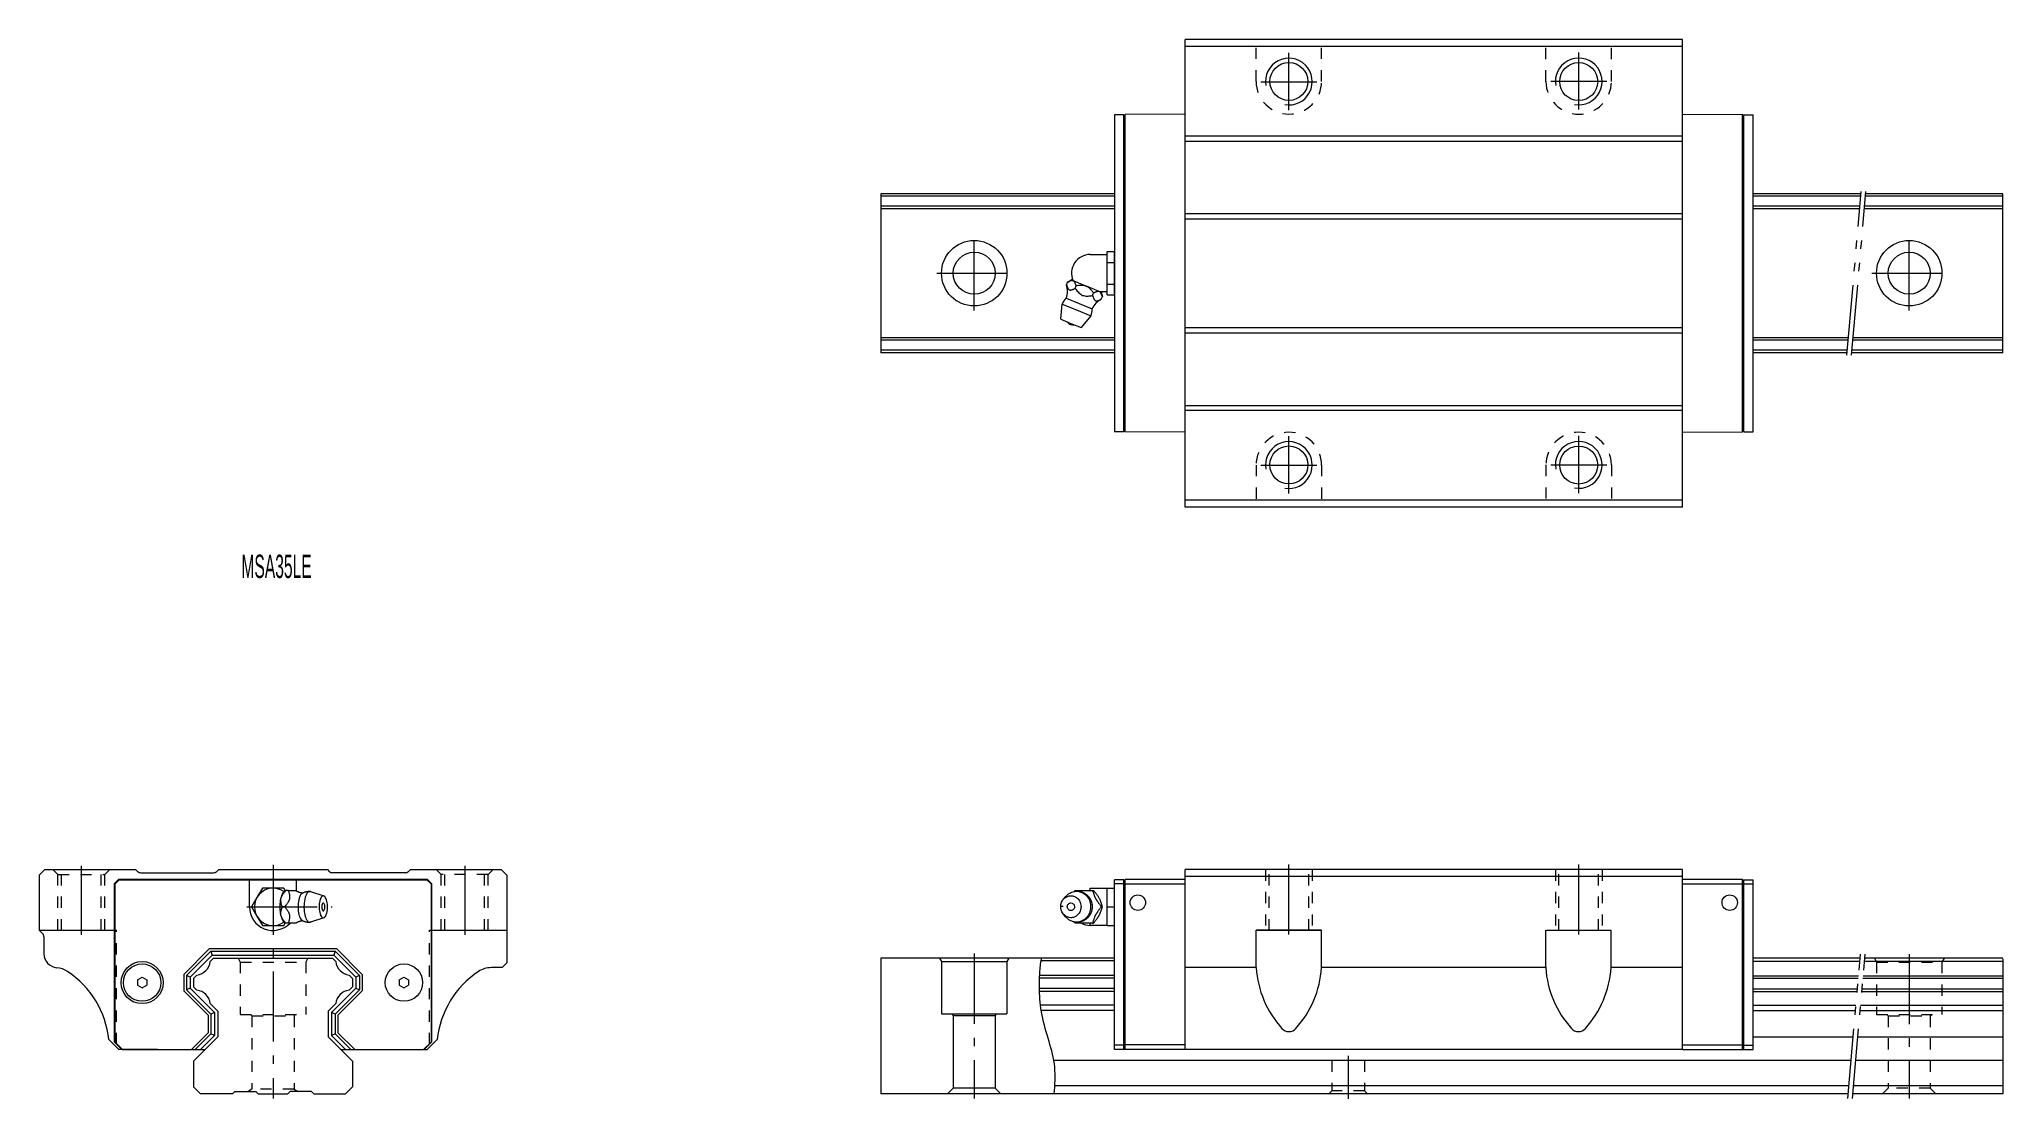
# Model space of a CAD drawing. Header units: inches. Extents: x -50 to 370, y -20 to 206.
import ezdxf

# ---------------------------------------------------------------- set-up
doc = ezdxf.new("R2010")
doc.units = ezdxf.units.IN
for name, pattern in [('CENTER', [22.8, 15, -3, 1.8, -3]), ('DASHED', [4.8, 2.4, -2.4]), ('PHANTOM', [27.6, 15, -3, 1.8, -3, 1.8, -3])]:
    doc.linetypes.add(name, pattern=pattern)
doc.layers.add('Unnamed [1]', color=7, linetype='Continuous', lineweight=0)
doc.styles.add('CK_TEXT_STYLE_0027', font='', dxfattribs={"width": 0.5, "height": 5})
doc.styles.get('CK_TEXT_STYLE_0027').set_extended_font_data('TXT')

msp = doc.modelspace()

# ---------------------------------------------------------------- texts
at = {"layer": 'Unnamed [1]', "color": 253, "lineweight": 0, "insert": (-6.77, 95.99), "char_height": 5, "attachment_point": 1, "line_spacing_factor": 1.2, "style": 'CK_TEXT_STYLE_0027'}
msp.add_mtext('MSA35LE', dxfattribs=at)

# ---------------------------------------------------------------- linework, layer by layer
at = {"layer": 'Unnamed [1]', "color": 4, "linetype": 'Continuous', "lineweight": 0}
for p, q in [((301.5, 206.18), (195.1, 206.18)), ((195.1, 106.18), (195.1, 206.18)), ((301.5, 106.18), (301.5, 206.18)), ((301.5, 204.68), (195.1, 204.68)), ((182, 190.08), (180, 190.08)), ((180, 190.08), (180, 122.28)), ((182, 189.8), (182.3, 190.1)), ((182, 122.28), (182, 190.08)), ((195.1, 190.18), (182.3, 190.1)), ((182.3, 122.26), (182.3, 190.1)), ((301.5, 190.18), (314.3, 190.1)), ((314.6, 189.8), (314.3, 190.1)), ((314.3, 122.26), (314.3, 190.1)), ((314.6, 122.28), (314.6, 190.08)), ((314.6, 190.08), (316.6, 190.08)), ((316.6, 122.28), (316.6, 190.08)), ((195.1, 185.56), (301.5, 185.56)), ((195.1, 184.44), (301.5, 184.44)), ((180, 173.18), (130, 173.18)), ((130, 173.18), (130, 139.18)), ((180, 172.67), (130, 172.67)), ((339.65, 173.18), (316.6, 173.18)), ((339.61, 172.67), (316.6, 172.67)), ((370, 172.67), (340.61, 172.67)), ((370, 173.18), (340.66, 173.18)), ((370, 139.18), (370, 173.18)), ((180, 170.49), (130, 170.49)), ((180, 169.98), (130, 169.98)), ((195.1, 168.92), (301.5, 168.92)), ((339.42, 170.49), (316.6, 170.49)), ((339.37, 169.98), (316.6, 169.98)), ((370, 169.98), (340.38, 169.98)), ((370, 170.49), (340.42, 170.49)), ((195.1, 167.8), (301.5, 167.8)), ((174.81, 160.18), (178.41, 160.18)), ((178.41, 160.8), (180, 160.8)), ((178.41, 159.64), (178.41, 160.8)), ((178.41, 158.49), (178.41, 159.64)), ((180, 158.49), (180, 160.8)), ((178.41, 158.49), (180, 158.49)), ((178.41, 156.18), (178.41, 158.49)), ((178.41, 153.87), (178.41, 156.18)), ((180, 153.87), (180, 158.49)), ((169.71, 153.71), (169.94, 154.26)), ((171.12, 154.58), (170.73, 154.75)), ((171.12, 154.58), (171.2, 154.55)), ((173.89, 153.44), (171.2, 154.55)), ((171.58, 152.94), (171.81, 153.49)), ((173.89, 153.44), (174.04, 153.38)), ((176.73, 152.26), (174.04, 153.38)), ((175.31, 151.39), (175.54, 151.94)), ((176.73, 152.26), (176.8, 152.23)), ((177.2, 152.07), (176.8, 152.23)), ((178.41, 152.18), (176.93, 152.18)), ((178.41, 153.87), (180, 153.87)), ((178.41, 152.72), (178.41, 153.87)), ((178.41, 151.56), (178.41, 152.72)), ((178.41, 151.56), (180, 151.56)), ((180, 151.56), (180, 153.87)), ((168.5, 146.36), (168.81, 149.59)), ((168.81, 149.59), (171.86, 148.33)), ((169.66, 150.86), (172.43, 149.71)), ((171.86, 148.33), (174.91, 147.06)), ((172.43, 149.71), (175.2, 148.56)), ((174.91, 147.06), (172.84, 144.56)), ((177.18, 150.62), (177.41, 151.17)), ((168.5, 146.36), (170.67, 145.46)), ((170.67, 145.46), (172.84, 144.56)), ((195.1, 144.56), (301.5, 144.56)), ((195.1, 143.44), (301.5, 143.44)), ((180, 142.38), (130, 142.38)), ((180, 141.87), (130, 141.87)), ((180, 139.69), (130, 139.69)), ((180, 139.18), (130, 139.18)), ((337.05, 142.38), (316.6, 142.38)), ((337, 141.87), (316.6, 141.87)), ((336.81, 139.69), (316.6, 139.69)), ((336.77, 139.18), (316.6, 139.18)), ((370, 139.18), (337.77, 139.18)), ((370, 139.69), (337.81, 139.69)), ((370, 141.87), (338.01, 141.87)), ((370, 142.38), (338.05, 142.38)), ((195.1, 127.92), (301.5, 127.92)), ((301.5, 126.8), (195.1, 126.8)), ((182, 122.28), (180, 122.28)), ((182, 122.56), (182.3, 122.26)), ((195.1, 122.18), (182.3, 122.26)), ((301.5, 122.18), (314.3, 122.26)), ((314.6, 122.56), (314.3, 122.26)), ((314.6, 122.28), (316.6, 122.28)), ((301.5, 107.68), (195.1, 107.68)), ((301.5, 106.18), (195.1, 106.18)), ((-48.8, 28.68), (-50, 27.48)), ((-50, 27.48), (-50, 15.68)), ((-48.8, 28.68), (-29.38, 28.68)), ((-33.9, 25.64), (-32.96, 26.58)), ((-33.9, -8.28), (-33.9, 25.64)), ((-33.8, 25.6), (-32.92, 26.48)), ((-33.8, -8.24), (-33.8, 25.6)), ((-32.96, 26.58), (32.96, 26.58)), ((-32.92, 26.48), (32.92, 26.48)), ((-29.38, 28.68), (-28.97, 28.27)), ((-28.26, 27.98), (-12.74, 27.98)), ((-11.62, 28.68), (-12.03, 28.27)), ((-11.62, 28.68), (11.62, 28.68)), ((-5.05, 20.68), (-5.05, 26.48)), ((5.05, 24.09), (5.05, 26.48)), ((11.62, 28.68), (12.03, 28.27)), ((28.26, 27.98), (12.74, 27.98)), ((29.38, 28.68), (28.97, 28.27)), ((29.38, 28.68), (48.8, 28.68)), ((32.92, 26.48), (33.8, 25.6)), ((32.96, 26.58), (33.9, 25.64)), ((33.8, 25.6), (33.8, -8.24)), ((33.9, 25.64), (33.9, -8.28)), ((48.8, 28.68), (50, 27.48)), ((50, 27.48), (50, 8.68)), ((182, 26.48), (180, 26.48)), ((180, -9.82), (180, 26.48)), ((182, 25.58), (180, 25.58)), ((180, 21.58), (180, 25.58)), ((182, 26.21), (182.3, 26.51)), ((182, -9.82), (182, 26.48)), ((195.1, 25.51), (182, 25.51)), ((182.3, -9.82), (182.3, 26.51)), ((195.1, 26.51), (182.3, 26.51)), ((195.1, -9.82), (195.1, 28.68)), ((301.5, 28.68), (195.1, 28.68)), ((301.5, 27.18), (195.1, 27.18)), ((301.5, -9.82), (301.5, 28.68)), ((301.5, 26.58), (314.3, 26.58)), ((301.5, 25.58), (314.6, 25.58)), ((314.3, -9.82), (314.3, 26.51)), ((314.6, 26.21), (314.3, 26.51)), ((314.6, -9.82), (314.6, 26.48)), ((314.6, 26.48), (316.6, 26.48)), ((314.6, 25.58), (316.6, 25.58)), ((316.6, -9.82), (316.6, 26.48)), ((-3.43, 22.68), (-4.59, 20.68)), ((-2.28, 24.68), (-3.43, 22.68)), ((0.03, 24.68), (-2.28, 24.68)), ((2.34, 24.68), (0.03, 24.68)), ((1.63, 22.36), (1.66, 22.5)), ((2.63, 24.18), (2.34, 24.68)), ((2.63, 24.18), (2.72, 24.18)), ((3.28, 24.18), (2.72, 24.18)), ((3.28, 24.18), (4.92, 24.18)), ((8.05, 23.95), (10.86, 23.01)), ((169.06, 22.29), (169.6, 22.93)), ((171.58, 24.21), (175.31, 24.21)), ((174.81, 24.24), (174.81, 24.71)), ((174.81, 24.71), (178.41, 24.71)), ((175.31, 24.21), (175.54, 24.21)), ((176.73, 22.53), (176.8, 22.39)), ((178.41, 22.71), (178.41, 24.71)), ((178.41, 24.71), (180, 24.71)), ((178.41, 20.71), (178.41, 22.71)), ((180, 17.58), (180, 21.58)), ((-4.59, 20.68), (-3.43, 18.68)), ((-3.43, 18.68), (-2.28, 16.68)), ((1.66, 18.86), (1.63, 19)), ((2.5, 20.68), (1.95, 20.68)), ((2.34, 16.68), (2.63, 17.18)), ((2.72, 17.18), (2.64, 17.18)), ((3.28, 17.18), (2.72, 17.18)), ((4.92, 17.18), (3.28, 17.18)), ((10.86, 18.35), (8.05, 17.41)), ((169, 20.78), (168.5, 20.78)), ((169.6, 18.49), (169.06, 19.13)), ((175.31, 17.21), (171.58, 17.21)), ((174.81, 16.71), (174.81, 17.18)), ((175.31, 17.21), (175.54, 17.21)), ((176.8, 19.03), (176.73, 18.89)), ((177.18, 20.71), (177.41, 20.71)), ((178.41, 18.71), (178.41, 20.71)), ((178.41, 20.71), (180, 20.71)), ((178.41, 16.71), (178.41, 18.71)), ((-50, 15.68), (-49.29, 14.97)), ((-50, 15.68), (-33.5, 15.68)), ((-49, 14.27), (-49, 10.65)), ((-2.28, 16.68), (0.03, 16.68)), ((0.03, 16.68), (2.34, 16.68)), ((33.5, 15.68), (50, 15.68)), ((178.41, 16.71), (174.81, 16.71)), ((178.41, 16.71), (180, 16.71)), ((224.18, 15.68), (210.3, 15.68)), ((210.3, 7.68), (210.3, 15.68)), ((210.43, 15.68), (224.3, 15.68)), ((224.3, 7.68), (224.3, 15.68)), ((272.24, 7.68), (272.24, 15.68)), ((272.43, 15.68), (286.18, 15.68)), ((286.24, 7.68), (286.24, 15.68)), ((-19.1, 6.25), (-13.57, 11.78)), ((-18.5, 6), (-13.32, 11.18)), ((-17.7, 5.67), (-12.99, 10.38)), ((-13.57, 11.78), (13.57, 11.78)), ((-13.41, 8.97), (-12.7, 9.68)), ((-13.32, 11.18), (-12.99, 10.38)), ((-13.32, 11.18), (13.32, 11.18)), ((-12.99, 10.38), (12.99, 10.38)), ((-12.7, 9.68), (12.7, 9.68)), ((13.41, 8.97), (12.7, 9.68)), ((13.32, 11.18), (12.99, 10.38)), ((17.7, 5.67), (12.99, 10.38)), ((18.5, 6), (13.32, 11.18)), ((19.1, 6.25), (13.57, 11.78)), ((50, 8.68), (49, 7.68)), ((130, 9.68), (130, -19.32)), ((180, 9.68), (130, 9.68)), ((142.6, 9.68), (143, 8.98)), ((143, 8.98), (143, -2.22)), ((143, 8.98), (157, 8.98)), ((157.4, 9.68), (157, 8.98)), ((157, 8.98), (157, -2.22)), ((180, 9.13), (164.31, 9.13)), ((339.48, 9.68), (316.6, 9.68)), ((339.43, 9.03), (316.6, 9.03)), ((370, 9.03), (340.44, 9.03)), ((370, 9.68), (340.48, 9.68)), ((370, 9.58), (370, -19.32)), ((-29, 5.06), (-28, 5.63)), ((-29, 5.06), (-29, 3.9)), ((-28, 5.63), (-27, 5.06)), ((-27, 5.06), (-27, 3.9)), ((-19.1, 6.25), (-19.1, 2.71)), ((-17.7, 5.67), (-18.5, 6)), ((-18.5, 6), (-18.5, 2.96)), ((-17.7, 5.67), (-17.7, 3.29)), ((-17, 5.38), (-16.29, 6.09)), ((-17, 5.38), (-17, 3.58)), ((17, 5.38), (16.29, 6.09)), ((17, 5.38), (17, 3.58)), ((18.5, 6), (17.7, 5.67)), ((17.7, 5.67), (17.7, 3.29)), ((18.5, 6), (18.5, 2.96)), ((19.1, 6.25), (19.1, 2.71)), ((27, 5.06), (28, 5.63)), ((27, 5.06), (27, 3.9)), ((28, 5.63), (29, 5.06)), ((29, 5.06), (29, 3.9)), ((49, 7.68), (46.71, 7.68)), ((180, 5.44), (163.98, 5.44)), ((180, 5.98), (164, 5.98)), ((210.3, 7.68), (195.1, 7.68)), ((272.43, 7.68), (224.3, 7.68)), ((301.5, 7.68), (286.18, 7.68)), ((339.16, 5.88), (316.6, 5.88)), ((339.11, 5.34), (316.6, 5.34)), ((370, 5.34), (340.11, 5.34)), ((370, 5.88), (340.16, 5.88)), ((-29, 3.9), (-28, 3.33)), ((-28, 3.33), (-27, 3.9)), ((-19.1, 2.71), (-13.9, -2.49)), ((-17.7, 3.29), (-18.5, 2.96)), ((-18.5, 2.96), (-13.3, -2.24)), ((-17.7, 3.29), (-12.5, -1.91)), ((-17, 3.58), (-16.29, 2.87)), ((-16.29, 2.87), (-16.29, 2.87)), ((17.7, 3.29), (12.5, -1.91)), ((18.5, 2.96), (13.3, -2.24)), ((19.1, 2.71), (13.9, -2.49)), ((17, 3.58), (16.29, 2.87)), ((16.29, 2.87), (16.29, 2.87)), ((17.7, 3.29), (18.5, 2.96)), ((27, 3.9), (28, 3.33)), ((28, 3.33), (29, 3.9)), ((180, 3.19), (163.95, 3.19)), ((180, 2.59), (163.96, 2.59)), ((338.91, 3.09), (316.6, 3.09)), ((338.86, 2.49), (316.6, 2.49)), ((370, 2.49), (339.86, 2.49)), ((370, 3.09), (339.91, 3.09)), ((-13.9, -2.49), (-13.9, -6.25)), ((-13.41, -0.01), (-11.8, -1.62)), ((-13.41, -0.01), (-13.41, -0.01)), ((-12.5, -1.91), (-13.3, -2.24)), ((-13.3, -2.24), (-13.3, -6.5)), ((-12.5, -1.91), (-12.5, -6.83)), ((-11.8, -1.62), (-11.8, -7.12)), ((13.41, -0.01), (11.8, -1.62)), ((11.8, -1.62), (11.8, -7.12)), ((13.3, -2.24), (12.5, -1.91)), ((12.5, -1.91), (12.5, -6.83)), ((13.3, -2.24), (13.3, -6.5)), ((13.41, -0.01), (13.41, -0.01)), ((13.9, -2.49), (13.9, -6.25)), ((143, -2.22), (157, -2.22)), ((145.2, -2.22), (145.5, -2.52)), ((145.5, -2.52), (154.5, -2.52)), ((145.5, -2.52), (145.5, -18.12)), ((154.5, -2.52), (154.8, -2.22)), ((154.5, -2.52), (154.5, -18.12)), ((180, -0.31), (164.16, -0.31)), ((180, -1.48), (164.33, -1.48)), ((338.61, -0.41), (316.6, -0.41)), ((338.5, -1.58), (316.6, -1.58)), ((370, -1.58), (339.51, -1.58)), ((370, -0.41), (339.61, -0.41)), ((-35.11, -7.72), (-32.97, -9.82)), ((-33.9, -8.28), (-32.36, -9.82)), ((-33.8, -8.24), (-32.22, -9.82)), ((-17.47, -9.82), (-13.9, -6.25)), ((-17, -12.32), (-11.8, -7.12)), ((-16.62, -9.82), (-13.3, -6.5)), ((-15.49, -9.82), (-12.5, -6.83)), ((-12.5, -6.83), (-13.3, -6.5)), ((17, -12.32), (11.8, -7.12)), ((13.3, -6.5), (12.5, -6.83)), ((15.49, -9.82), (12.5, -6.83)), ((16.62, -9.82), (13.3, -6.5)), ((17.47, -9.82), (13.9, -6.25)), ((32.22, -9.82), (33.8, -8.24)), ((32.36, -9.82), (33.9, -8.28)), ((32.97, -9.82), (35.11, -7.72)), ((338.01, -7.16), (316.6, -7.16)), ((370, -7.16), (339.02, -7.16)), ((-24.74, -9.82), (-32.97, -9.82)), ((-32.22, -9.82), (-14.5, -9.82)), ((-17, -12.32), (-17, -17.82)), ((14.5, -9.82), (32.97, -9.82)), ((17, -12.32), (17, -17.82)), ((337.57, -12.14), (167.03, -12.14)), ((182, -8.92), (180, -8.92)), ((182, -9.82), (180, -9.82)), ((195.1, -9.82), (182, -9.82)), ((195.1, -8.82), (182.3, -8.82)), ((301.5, -9.82), (195.1, -9.82)), ((301.5, -8.82), (314.3, -8.82)), ((301.5, -9.82), (314.6, -9.82)), ((314.6, -8.92), (316.6, -8.92)), ((314.6, -9.82), (316.6, -9.82)), ((370, -12.14), (338.57, -12.14)), ((-17, -17.82), (-15.5, -19.32)), ((-8.7, -19.32), (-15.5, -19.32)), ((-8.7, -19.32), (-8.2, -18.82)), ((-8.2, -18.82), (-3.7, -18.82)), ((-3.2, -19.32), (-3.7, -18.82)), ((-3.2, -19.32), (3.2, -19.32)), ((3.2, -19.32), (3.7, -18.82)), ((8.2, -18.82), (3.7, -18.82)), ((8.7, -19.32), (8.2, -18.82)), ((8.7, -19.32), (15.5, -19.32)), ((17, -17.82), (15.5, -19.32)), ((336.94, -19.32), (130, -19.32)), ((145.5, -18.12), (144.3, -19.32)), ((154.5, -18.12), (145.5, -18.12)), ((154.5, -18.12), (155.7, -19.32)), ((337.11, -17.62), (167.25, -17.62)), ((370, -19.32), (337.95, -19.32)), ((370, -17.62), (338.11, -17.62))]:
    msp.add_line(p, q, dxfattribs=at)
at = {"layer": 'Unnamed [1]', "color": 253, "linetype": 'DASHED', "lineweight": 0}
for p, q in [((210.3, 197.21), (210.3, 206.21)), ((224.3, 197.21), (224.3, 206.21)), ((272.3, 197.18), (272.3, 206.18)), ((286.3, 197.18), (286.3, 206.18)), ((210.3, 115.16), (210.3, 106.16)), ((224.3, 115.16), (224.3, 106.16)), ((272.3, 115.18), (272.3, 106.18)), ((286.3, 115.18), (286.3, 106.18)), ((-47.1, 28.68), (-46, 27.58)), ((-46, 15.68), (-46, 27.58)), ((-46, 27.58), (-36, 27.58)), ((-45.25, 15.68), (-45.25, 27.58)), ((-36.75, 15.68), (-36.75, 27.58)), ((-36, 27.58), (-34.9, 28.68)), ((-36, 15.68), (-36, 27.58)), ((36, 27.58), (34.9, 28.68)), ((36, 15.68), (36, 27.58)), ((46, 27.58), (36, 27.58)), ((36.75, 15.68), (36.75, 27.58)), ((45.25, 15.68), (45.25, 27.58)), ((47.1, 28.68), (46, 27.58)), ((46, 15.68), (46, 27.58)), ((212.3, 28.68), (212.3, 15.68)), ((213.05, 15.68), (213.05, 28.68)), ((221.55, 15.68), (221.55, 28.68)), ((222.3, 28.68), (222.3, 15.68)), ((274.3, 28.68), (274.3, 15.68)), ((275.05, 15.68), (275.05, 28.68)), ((283.55, 15.68), (283.55, 28.68)), ((284.3, 28.68), (284.3, 15.68)), ((-33.5, -8.68), (-33.5, 15.68)), ((33.5, -8.68), (33.5, 15.68)), ((-7.46, 9.68), (-7, 8.88)), ((-7, 8.88), (-7, -2.32)), ((-7, 8.88), (7, 8.88)), ((7.46, 9.68), (7, 8.88)), ((7, 8.88), (7, -2.32)), ((342.54, 9.68), (343, 8.88)), ((343, 8.88), (357, 8.88)), ((343, 8.88), (343, -2.32)), ((357.46, 9.68), (357, 8.88)), ((357, 8.88), (357, -2.32)), ((-7, -2.32), (7, -2.32)), ((-4.8, -2.32), (-4.5, -2.62)), ((-4.5, -2.62), (4.5, -2.62)), ((-4.5, -2.62), (-4.5, -18.32)), ((4.5, -2.62), (4.8, -2.32)), ((4.5, -2.62), (4.5, -18.32)), ((343, -2.32), (357, -2.32)), ((345.2, -2.32), (345.5, -2.62)), ((345.5, -2.62), (345.5, -18.12)), ((345.5, -2.62), (354.5, -2.62)), ((354.5, -2.62), (354.8, -2.32)), ((354.5, -2.62), (354.5, -18.12)), ((226.5, -12.17), (226.5, -18.65)), ((233.5, -12.17), (233.5, -18.65)), ((-4.5, -18.32), (-5.33, -18.82)), ((4.5, -18.32), (-4.5, -18.32)), ((4.5, -18.32), (5.33, -18.82)), ((226.5, -18.65), (225.8, -19.35)), ((233.5, -18.65), (226.5, -18.65)), ((234.2, -19.35), (233.5, -18.65)), ((345.5, -18.12), (344.3, -19.32)), ((354.5, -18.12), (345.5, -18.12)), ((354.5, -18.12), (355.7, -19.32))]:
    msp.add_line(p, q, dxfattribs=at)
at = {"layer": 'Unnamed [1]', "color": 253, "linetype": 'CENTER', "lineweight": 0}
for p, q in [((217.3, 191.06), (217.3, 203.31)), ((279.3, 191.16), (279.3, 203.41)), ((223.3, 197.06), (211.3, 197.06)), ((285.3, 197.16), (273.3, 197.16)), ((150, 148.18), (150, 164.18)), ((350, 148.18), (350, 164.18)), ((142, 156.18), (158, 156.18)), ((342, 156.18), (358, 156.18)), ((217.3, 109.06), (217.3, 121.31)), ((279.3, 109.16), (279.3, 121.41)), ((223.3, 115.06), (211.3, 115.06)), ((285.3, 115.16), (273.3, 115.16)), ((-41, 14.68), (-41, 29.48)), ((0, 29.68), (0, -20.32)), ((41, 29.48), (41, 14.68)), ((217.3, 14.75), (217.3, 30)), ((279.3, 14.75), (279.3, 30)), ((-5.59, 20.68), (12.65, 20.68)), ((150, 10.68), (150, -20.32)), ((350, 10.58), (350, -20.32)), ((230, -11.17), (230, -20.35))]:
    msp.add_line(p, q, dxfattribs=at)
at = {"layer": 'Unnamed [1]', "color": 253, "linetype": 'PHANTOM', "lineweight": 0}
for p, q in [((336.68, 138.68), (339.74, 173.68)), ((337.68, 138.68), (340.75, 173.68)), ((336.85, -20.32), (339.57, 10.58)), ((337.86, -20.32), (340.57, 10.58))]:
    msp.add_line(p, q, dxfattribs=at)
at = {"layer": 'Unnamed [1]', "color": 4, "linetype": 'Continuous', "lineweight": 0, "extrusion": (0, 0, -1)}
for points in [[(-169.71, 153.71), (-169.74, 153.62), (-169.78, 153.53), (-169.81, 153.45), (-169.84, 153.36), (-169.88, 153.27), (-169.91, 153.19), (-169.95, 153.11), (-169.99, 153.03), (-170.03, 152.96), (-170.05, 152.91), (-170.08, 152.87), (-170.11, 152.83), (-170.14, 152.8), (-170.17, 152.76), (-170.2, 152.73), (-170.24, 152.7), (-170.27, 152.67), (-170.31, 152.65), (-170.35, 152.63), (-170.39, 152.62), (-170.43, 152.61), (-170.47, 152.6), (-170.52, 152.59), (-170.56, 152.59), (-170.61, 152.59), (-170.66, 152.59), (-170.71, 152.6), (-170.8, 152.62), (-170.89, 152.65), (-170.99, 152.68), (-171.09, 152.71), (-171.18, 152.75), (-171.28, 152.8), (-171.38, 152.84), (-171.48, 152.89), (-171.58, 152.94)], [(-171.81, 153.49), (-171.78, 153.58), (-171.74, 153.67), (-171.71, 153.75), (-171.68, 153.84), (-171.65, 153.92), (-171.61, 154.01), (-171.57, 154.09), (-171.53, 154.17), (-171.49, 154.24), (-171.47, 154.28), (-171.44, 154.33), (-171.41, 154.37), (-171.38, 154.4), (-171.35, 154.44), (-171.32, 154.47), (-171.28, 154.5), (-171.25, 154.52), (-171.21, 154.55), (-171.21, 154.55), (-171.21, 154.55), (-171.21, 154.55), (-171.21, 154.55), (-171.2, 154.55), (-171.2, 154.55), (-171.2, 154.55), (-171.2, 154.55), (-171.2, 154.55)], [(-171.58, 152.94), (-171.73, 152.74), (-171.89, 152.55), (-172.05, 152.35), (-172.22, 152.17), (-172.4, 151.99), (-172.58, 151.83), (-172.77, 151.68), (-172.97, 151.56), (-173.19, 151.45), (-173.42, 151.38), (-173.65, 151.33), (-173.88, 151.3), (-174.12, 151.29), (-174.36, 151.3), (-174.6, 151.31), (-174.83, 151.34), (-175.07, 151.36), (-175.31, 151.39)], [(-175.31, 151.39), (-175.34, 151.3), (-175.38, 151.21), (-175.41, 151.13), (-175.44, 151.04), (-175.48, 150.95), (-175.51, 150.87), (-175.55, 150.79), (-175.59, 150.71), (-175.63, 150.64), (-175.65, 150.59), (-175.68, 150.55), (-175.71, 150.51), (-175.74, 150.48), (-175.77, 150.44), (-175.8, 150.41), (-175.84, 150.38), (-175.87, 150.35), (-175.91, 150.33), (-175.95, 150.31), (-175.99, 150.3), (-176.03, 150.29), (-176.07, 150.28), (-176.12, 150.27), (-176.16, 150.27), (-176.21, 150.27), (-176.26, 150.27), (-176.31, 150.28), (-176.4, 150.3), (-176.49, 150.33), (-176.59, 150.36), (-176.69, 150.39), (-176.79, 150.43), (-176.88, 150.48), (-176.98, 150.52), (-177.08, 150.57), (-177.18, 150.62)], [(-177.41, 151.17), (-177.38, 151.24), (-177.36, 151.31), (-177.33, 151.38), (-177.3, 151.45), (-177.28, 151.52), (-177.25, 151.59), (-177.22, 151.66), (-177.19, 151.73), (-177.16, 151.79), (-177.13, 151.85), (-177.1, 151.91), (-177.06, 151.97), (-177.02, 152.03), (-176.98, 152.08), (-176.94, 152.13), (-176.9, 152.17), (-176.85, 152.2), (-176.8, 152.23)], [(-2.48, 24.08), (-2.49, 24.09), (-2.49, 24.09), (-2.5, 24.09), (-2.51, 24.1), (-2.51, 24.1), (-2.52, 24.1), (-2.52, 24.1), (-2.53, 24.11), (-2.53, 24.11), (-2.54, 24.11), (-2.54, 24.12), (-2.55, 24.12), (-2.55, 24.12), (-2.55, 24.12), (-2.56, 24.13), (-2.56, 24.13), (-2.57, 24.13), (-2.57, 24.14), (-2.58, 24.14), (-2.58, 24.14), (-2.59, 24.14), (-2.59, 24.15), (-2.59, 24.15), (-2.6, 24.15), (-2.6, 24.16), (-2.61, 24.16), (-2.61, 24.16), (-2.61, 24.17), (-2.62, 24.17), (-2.62, 24.17), (-2.63, 24.17), (-2.63, 24.18), (-2.63, 24.18), (-2.64, 24.18), (-2.64, 24.19), (-2.64, 24.19)], [(-2.5, 20.68), (-2.59, 20.79), (-2.68, 20.9), (-2.77, 21.01), (-2.85, 21.12), (-2.94, 21.23), (-3.02, 21.34), (-3.1, 21.45), (-3.18, 21.57), (-3.26, 21.68), (-3.3, 21.75), (-3.34, 21.83), (-3.38, 21.9), (-3.42, 21.97), (-3.45, 22.04), (-3.48, 22.11), (-3.51, 22.19), (-3.54, 22.26), (-3.56, 22.34), (-3.58, 22.41), (-3.6, 22.49), (-3.61, 22.56), (-3.62, 22.64), (-3.62, 22.71), (-3.62, 22.79), (-3.62, 22.86), (-3.62, 22.93), (-3.61, 23), (-3.59, 23.14), (-3.57, 23.28), (-3.54, 23.41), (-3.5, 23.54), (-3.46, 23.67), (-3.42, 23.8), (-3.37, 23.93), (-3.32, 24.05), (-3.28, 24.18)], [(-4.91, 24.18), (-4.93, 24.17), (-4.94, 24.16), (-4.95, 24.15), (-4.97, 24.14), (-4.98, 24.13), (-5, 24.12), (-5.01, 24.11), (-5.03, 24.1), (-5.04, 24.09), (-5.07, 24.07), (-5.1, 24.06), (-5.14, 24.04), (-5.17, 24.02), (-5.2, 24), (-5.24, 23.98), (-5.27, 23.97), (-5.31, 23.95), (-5.34, 23.93), (-5.38, 23.91), (-5.42, 23.9), (-5.47, 23.88), (-5.51, 23.86), (-5.55, 23.85), (-5.59, 23.83), (-5.63, 23.82), (-5.68, 23.81), (-5.72, 23.79), (-5.77, 23.78), (-5.81, 23.77), (-5.86, 23.76), (-5.91, 23.75), (-5.96, 23.74), (-6.01, 23.73), (-6.05, 23.72), (-6.1, 23.71), (-6.15, 23.7), (-6.18, 23.7), (-6.21, 23.7), (-6.24, 23.7), (-6.26, 23.69), (-6.29, 23.69), (-6.32, 23.69), (-6.35, 23.69), (-6.38, 23.69), (-6.41, 23.69)], [(-170.67, 18.36), (-170.28, 18.4), (-170.08, 18.45), (-169.88, 18.52), (-169.68, 18.62), (-169.49, 18.74), (-169.31, 18.88), (-169.14, 19.04), (-168.99, 19.22), (-168.86, 19.42), (-168.74, 19.63), (-168.65, 19.84), (-168.58, 20.06), (-168.53, 20.35), (-168.5, 20.63), (-168.51, 20.9), (-168.54, 21.15), (-168.59, 21.38), (-168.68, 21.65), (-168.79, 21.89), (-168.91, 22.09), (-169.08, 22.3), (-169.24, 22.47), (-169.39, 22.61), (-169.57, 22.74), (-169.79, 22.85), (-169.96, 22.93), (-170.14, 22.99), (-170.32, 23.03), (-170.52, 23.05), (-170.67, 23.06), (-170.67, 23.06), (-171.06, 23.02), (-171.26, 22.97), (-171.46, 22.9), (-171.66, 22.8), (-171.85, 22.68), (-172.03, 22.54), (-172.2, 22.38), (-172.35, 22.19), (-172.49, 22), (-172.6, 21.79), (-172.69, 21.58), (-172.76, 21.36), (-172.82, 21.07), (-172.84, 20.79), (-172.83, 20.52), (-172.8, 20.27), (-172.75, 20.04), (-172.66, 19.76), (-172.55, 19.53), (-172.43, 19.33), (-172.26, 19.11), (-172.1, 18.94), (-171.95, 18.81), (-171.77, 18.68), (-171.55, 18.56), (-171.38, 18.49), (-171.2, 18.43), (-171.02, 18.39), (-170.82, 18.36), (-170.67, 18.36)], [(-171.86, 24.01), (-172.4, 23.96), (-172.61, 23.91), (-172.82, 23.84), (-173.03, 23.75), (-173.24, 23.65), (-173.44, 23.53), (-173.64, 23.39), (-173.82, 23.23), (-174, 23.06), (-174.16, 22.87), (-174.31, 22.67), (-174.48, 22.39), (-174.63, 22.09), (-174.74, 21.79), (-174.82, 21.48), (-174.88, 21.18), (-174.9, 20.88), (-174.9, 20.6), (-174.89, 20.32), (-174.83, 19.98), (-174.75, 19.67), (-174.65, 19.39), (-174.54, 19.14), (-174.37, 18.84), (-174.2, 18.6), (-174.03, 18.4), (-173.81, 18.17), (-173.6, 18), (-173.41, 17.87), (-173.19, 17.74), (-172.93, 17.62), (-172.72, 17.54), (-172.5, 17.48), (-172.28, 17.44), (-172.04, 17.41), (-171.86, 17.41), (-171.86, 17.41), (-171.36, 17.45), (-171.14, 17.5), (-170.87, 17.59), (-170.64, 17.68), (-170.39, 17.81), (-170.2, 17.94), (-170, 18.09), (-169.77, 18.3), (-169.6, 18.49)], [(-170.67, 19.88), (-170.42, 19.93), (-170.29, 19.99), (-170.18, 20.08), (-170.08, 20.19), (-170, 20.32), (-169.94, 20.45), (-169.91, 20.59), (-169.91, 20.77), (-169.93, 20.92), (-169.98, 21.06), (-170.05, 21.19), (-170.13, 21.29), (-170.23, 21.39), (-170.34, 21.46), (-170.46, 21.5), (-170.58, 21.53), (-170.67, 21.54), (-170.67, 21.54), (-170.92, 21.49), (-171.05, 21.43), (-171.17, 21.34), (-171.27, 21.23), (-171.35, 21.1), (-171.4, 20.96), (-171.43, 20.83), (-171.44, 20.65), (-171.41, 20.49), (-171.37, 20.36), (-171.29, 20.22), (-171.21, 20.12), (-171.11, 20.03), (-171, 19.96), (-170.89, 19.91), (-170.76, 19.88), (-170.67, 19.88)], [(-176.73, 22.53), (-176.67, 22.63), (-176.61, 22.73), (-176.55, 22.83), (-176.49, 22.92), (-176.42, 23.02), (-176.36, 23.12), (-176.29, 23.21), (-176.23, 23.31), (-176.16, 23.4), (-176.09, 23.49), (-176.02, 23.58), (-175.95, 23.67), (-175.89, 23.76), (-175.82, 23.85), (-175.75, 23.94), (-175.68, 24.03), (-175.61, 24.12), (-175.54, 24.21)], [(-177.41, 20.71), (-177.38, 20.8), (-177.36, 20.89), (-177.33, 20.97), (-177.3, 21.06), (-177.28, 21.15), (-177.25, 21.24), (-177.22, 21.33), (-177.19, 21.42), (-177.16, 21.52), (-177.13, 21.61), (-177.1, 21.7), (-177.06, 21.8), (-177.02, 21.89), (-176.98, 21.99), (-176.94, 22.09), (-176.9, 22.19), (-176.85, 22.29), (-176.8, 22.39)], [(-3.28, 17.18), (-3.32, 17.29), (-3.36, 17.4), (-3.4, 17.51), (-3.43, 17.62), (-3.47, 17.73), (-3.5, 17.84), (-3.54, 17.95), (-3.56, 18.07), (-3.59, 18.18), (-3.6, 18.25), (-3.61, 18.33), (-3.62, 18.4), (-3.62, 18.47), (-3.62, 18.54), (-3.62, 18.61), (-3.62, 18.69), (-3.61, 18.76), (-3.6, 18.84), (-3.59, 18.91), (-3.57, 18.99), (-3.55, 19.06), (-3.53, 19.14), (-3.5, 19.21), (-3.47, 19.29), (-3.43, 19.36), (-3.4, 19.43), (-3.36, 19.5), (-3.28, 19.64), (-3.19, 19.78), (-3.1, 19.91), (-3.01, 20.04), (-2.91, 20.17), (-2.81, 20.3), (-2.71, 20.43), (-2.61, 20.55), (-2.5, 20.68)], [(-7.95, 17.39), (-7.91, 17.38), (-7.87, 17.38), (-7.82, 17.37), (-7.78, 17.37), (-7.74, 17.37), (-7.7, 17.36), (-7.65, 17.36), (-7.61, 17.36), (-7.57, 17.36), (-7.52, 17.36), (-7.48, 17.37), (-7.43, 17.37), (-7.39, 17.37), (-7.34, 17.38), (-7.29, 17.38), (-7.25, 17.39), (-7.2, 17.4), (-7.16, 17.4), (-7.11, 17.41), (-7.07, 17.42), (-7.02, 17.43), (-6.98, 17.44), (-6.94, 17.45), (-6.9, 17.46), (-6.85, 17.48), (-6.81, 17.49), (-6.77, 17.5), (-6.73, 17.52), (-6.69, 17.53), (-6.65, 17.55), (-6.61, 17.57), (-6.57, 17.58), (-6.53, 17.6), (-6.49, 17.62), (-6.45, 17.64), (-6.41, 17.66), (-6.39, 17.67), (-6.37, 17.68), (-6.35, 17.7), (-6.32, 17.71), (-6.3, 17.72), (-6.28, 17.74), (-6.26, 17.75), (-6.24, 17.77), (-6.22, 17.78)], [(-10.75, 19.85), (-10.78, 19.85), (-10.8, 19.86), (-10.82, 19.87), (-10.85, 19.89), (-10.87, 19.91), (-10.89, 19.94), (-10.91, 19.97), (-10.93, 20), (-10.95, 20.03)], [(-171.08, 17.51), (-171.07, 17.52), (-171.06, 17.52), (-171.05, 17.52), (-171.04, 17.53), (-171.02, 17.53), (-171.01, 17.54), (-171, 17.54), (-170.99, 17.54), (-170.98, 17.55), (-170.98, 17.55), (-170.98, 17.55), (-170.97, 17.55), (-170.97, 17.55), (-170.97, 17.55), (-170.97, 17.55), (-170.97, 17.55), (-170.96, 17.55), (-170.96, 17.56)], [(-175.22, 20.71), (-175.22, 20.66), (-175.22, 20.61), (-175.22, 20.56), (-175.22, 20.51), (-175.21, 20.46), (-175.21, 20.4), (-175.2, 20.35), (-175.2, 20.3), (-175.19, 20.25), (-175.18, 20.2), (-175.18, 20.15), (-175.17, 20.1), (-175.16, 20.04), (-175.14, 19.99), (-175.13, 19.94), (-175.12, 19.89), (-175.11, 19.84), (-175.09, 19.78), (-175.08, 19.73), (-175.06, 19.68), (-175.05, 19.63), (-175.03, 19.58), (-175.01, 19.53), (-174.99, 19.48), (-174.97, 19.43), (-174.95, 19.38), (-174.93, 19.33), (-174.91, 19.28), (-174.88, 19.23), (-174.86, 19.19), (-174.83, 19.14), (-174.81, 19.09), (-174.78, 19.04), (-174.76, 19), (-174.73, 18.95), (-174.7, 18.91), (-174.67, 18.86), (-174.64, 18.82), (-174.61, 18.77), (-174.58, 18.73), (-174.55, 18.69), (-174.52, 18.64), (-174.48, 18.6), (-174.45, 18.56), (-174.41, 18.52), (-174.38, 18.48), (-174.34, 18.44), (-174.31, 18.4), (-174.27, 18.36), (-174.23, 18.32), (-174.19, 18.29), (-174.15, 18.25), (-174.11, 18.21), (-174.07, 18.18), (-174.03, 18.14), (-173.99, 18.11), (-173.95, 18.08), (-173.91, 18.04), (-173.87, 18.01), (-173.82, 17.98), (-173.78, 17.95), (-173.74, 17.92), (-173.69, 17.89), (-173.65, 17.86), (-173.6, 17.84), (-173.55, 17.81), (-173.51, 17.78), (-173.46, 17.76), (-173.41, 17.74), (-173.37, 17.71), (-173.32, 17.69), (-173.27, 17.67), (-173.22, 17.65), (-173.17, 17.63), (-173.13, 17.61), (-173.08, 17.59), (-173.03, 17.57), (-172.98, 17.55), (-172.93, 17.54), (-172.88, 17.52), (-172.83, 17.51), (-172.77, 17.49), (-172.72, 17.48), (-172.67, 17.47), (-172.62, 17.46), (-172.57, 17.45), (-172.52, 17.44), (-172.47, 17.43), (-172.42, 17.42), (-172.36, 17.41), (-172.31, 17.41), (-172.26, 17.4), (-172.21, 17.4), (-172.16, 17.4), (-172.1, 17.39), (-172.05, 17.39), (-172, 17.39), (-171.95, 17.39), (-171.9, 17.39), (-171.84, 17.39), (-171.79, 17.4), (-171.74, 17.4), (-171.69, 17.4), (-171.64, 17.41), (-171.59, 17.42), (-171.54, 17.42), (-171.48, 17.43), (-171.43, 17.44), (-171.4, 17.44), (-171.37, 17.45), (-171.34, 17.45), (-171.31, 17.46), (-171.28, 17.46), (-171.25, 17.47), (-171.22, 17.48), (-171.19, 17.48), (-171.16, 17.49)], [(-175.54, 17.21), (-175.63, 17.32), (-175.71, 17.43), (-175.8, 17.54), (-175.88, 17.65), (-175.97, 17.76), (-176.05, 17.87), (-176.13, 17.98), (-176.22, 18.1), (-176.3, 18.21), (-176.35, 18.28), (-176.39, 18.35), (-176.44, 18.42), (-176.49, 18.5), (-176.54, 18.57), (-176.58, 18.64), (-176.63, 18.72), (-176.67, 18.79), (-176.71, 18.86), (-176.71, 18.87), (-176.71, 18.87), (-176.72, 18.87), (-176.72, 18.87), (-176.72, 18.88), (-176.72, 18.88), (-176.72, 18.88), (-176.72, 18.89), (-176.73, 18.89)], [(-176.8, 19.03), (-176.83, 19.09), (-176.86, 19.14), (-176.88, 19.2), (-176.91, 19.26), (-176.94, 19.31), (-176.96, 19.37), (-176.98, 19.42), (-177.01, 19.48), (-177.03, 19.53), (-177.08, 19.67), (-177.13, 19.8), (-177.18, 19.94), (-177.22, 20.07), (-177.26, 20.2), (-177.3, 20.33), (-177.34, 20.45), (-177.37, 20.58), (-177.41, 20.71)]]:
    msp.add_lwpolyline(points, dxfattribs=at)
at = {"layer": 'Unnamed [1]', "color": 4, "linetype": 'Continuous', "lineweight": 0}
for points in [[(171.12, 154.58), (171.09, 154.59), (171.06, 154.6), (171.03, 154.6), (170.99, 154.61), (170.96, 154.61), (170.92, 154.61), (170.89, 154.61), (170.85, 154.6), (170.82, 154.6), (170.72, 154.58), (170.63, 154.55), (170.53, 154.52), (170.43, 154.48), (170.34, 154.44), (170.24, 154.4), (170.14, 154.35), (170.04, 154.31), (169.94, 154.26)], [(173.89, 153.44), (173.83, 153.46), (173.76, 153.48), (173.7, 153.5), (173.63, 153.51), (173.57, 153.53), (173.51, 153.54), (173.44, 153.55), (173.37, 153.56), (173.31, 153.56), (173.14, 153.58), (172.98, 153.58), (172.81, 153.58), (172.64, 153.57), (172.48, 153.56), (172.31, 153.54), (172.14, 153.53), (171.97, 153.51), (171.81, 153.49)], [(175.54, 151.94), (175.45, 152.05), (175.36, 152.17), (175.27, 152.28), (175.18, 152.39), (175.09, 152.5), (174.99, 152.61), (174.89, 152.71), (174.79, 152.82), (174.69, 152.92), (174.63, 152.98), (174.56, 153.03), (174.5, 153.09), (174.43, 153.14), (174.36, 153.19), (174.29, 153.24), (174.21, 153.28), (174.14, 153.33), (174.06, 153.37), (174.06, 153.37), (174.06, 153.37), (174.05, 153.37), (174.05, 153.37), (174.05, 153.37), (174.05, 153.37), (174.04, 153.37), (174.04, 153.38), (174.04, 153.38)], [(176.73, 152.26), (176.67, 152.28), (176.61, 152.29), (176.55, 152.29), (176.49, 152.29), (176.42, 152.28), (176.36, 152.27), (176.29, 152.25), (176.23, 152.23), (176.16, 152.21), (176.09, 152.18), (176.02, 152.16), (175.95, 152.13), (175.89, 152.1), (175.82, 152.07), (175.75, 152.04), (175.68, 152.01), (175.61, 151.97), (175.54, 151.94)], [(1.63, 22.36), (1.59, 22.15), (1.56, 21.95), (1.53, 21.75), (1.51, 21.56), (1.49, 21.37), (1.48, 21.19), (1.47, 21.01), (1.47, 20.84), (1.47, 20.68), (1.47, 20.68), (1.47, 20.52), (1.47, 20.35), (1.48, 20.17), (1.49, 19.99), (1.51, 19.8), (1.53, 19.61), (1.56, 19.41), (1.59, 19.21), (1.63, 19)], [(1.63, 22.36), (1.62, 22.3), (1.61, 22.25), (1.61, 22.19), (1.61, 22.13), (1.6, 22.08), (1.6, 22.02), (1.61, 21.97), (1.61, 21.91), (1.62, 21.86), (1.64, 21.72), (1.66, 21.58), (1.69, 21.45), (1.73, 21.32), (1.77, 21.19), (1.81, 21.06), (1.86, 20.93), (1.9, 20.81), (1.95, 20.68)], [(2.72, 24.18), (2.64, 24.07), (2.55, 23.96), (2.46, 23.85), (2.37, 23.74), (2.29, 23.63), (2.21, 23.52), (2.12, 23.41), (2.05, 23.29), (1.97, 23.18), (1.93, 23.11), (1.89, 23.03), (1.85, 22.96), (1.81, 22.89), (1.78, 22.82), (1.74, 22.75), (1.72, 22.67), (1.69, 22.6), (1.67, 22.52), (1.67, 22.52), (1.67, 22.52), (1.66, 22.52), (1.66, 22.51), (1.66, 22.51), (1.66, 22.51), (1.66, 22.51), (1.66, 22.5), (1.66, 22.5)], [(2.5, 24.09), (2.37, 23.99), (2.25, 23.87), (2.14, 23.72), (2.04, 23.55), (1.94, 23.36), (1.86, 23.16), (1.78, 22.94), (1.72, 22.72), (1.66, 22.5)], [(6.23, 23.59), (6.03, 23.41), (5.91, 23.26), (5.82, 23.09), (5.71, 22.86), (5.61, 22.57), (5.51, 22.21), (5.44, 21.81), (5.39, 21.43), (5.36, 21.09), (5.35, 20.78), (5.35, 20.68), (5.35, 20.68), (5.37, 20.14), (5.4, 19.79), (5.47, 19.38), (5.54, 19.03), (5.62, 18.74), (5.73, 18.45), (5.83, 18.24), (5.95, 18.05), (6.06, 17.91), (6.18, 17.8), (6.23, 17.77)], [(6.23, 23.59), (6.23, 23.59), (6.23, 23.6), (6.24, 23.6), (6.24, 23.6), (6.25, 23.6), (6.25, 23.61), (6.26, 23.61), (6.26, 23.61), (6.26, 23.62), (6.3, 23.64), (6.34, 23.66), (6.38, 23.69), (6.42, 23.71), (6.45, 23.73), (6.49, 23.74), (6.53, 23.76), (6.57, 23.78), (6.62, 23.8), (6.66, 23.81), (6.7, 23.83), (6.74, 23.84), (6.78, 23.86), (6.82, 23.87), (6.86, 23.89), (6.91, 23.9), (6.95, 23.91), (6.99, 23.92), (7.03, 23.93), (7.08, 23.94), (7.12, 23.95), (7.16, 23.96), (7.21, 23.96), (7.25, 23.97), (7.29, 23.98), (7.34, 23.98), (7.38, 23.99), (7.43, 23.99), (7.48, 24), (7.52, 24), (7.57, 24), (7.62, 24), (7.67, 24), (7.71, 24), (7.76, 23.99), (7.81, 23.99), (7.82, 23.99), (7.84, 23.99), (7.86, 23.98), (7.87, 23.98), (7.89, 23.98), (7.91, 23.98), (7.92, 23.97), (7.94, 23.97), (7.95, 23.97)], [(7.89, 23.98), (7.68, 23.94), (7.55, 23.86), (7.44, 23.77), (7.34, 23.65), (7.22, 23.48), (7.12, 23.29), (7.01, 23.04), (6.89, 22.72), (6.79, 22.33), (6.71, 21.9), (6.66, 21.49), (6.64, 21.13), (6.62, 20.79), (6.62, 20.68), (6.62, 20.68), (6.65, 20.04), (6.68, 19.69), (6.73, 19.35), (6.81, 18.95), (6.91, 18.59), (7.01, 18.3), (7.12, 18.07), (7.22, 17.88), (7.31, 17.74), (7.43, 17.6), (7.54, 17.51), (7.65, 17.44), (7.78, 17.39), (7.89, 17.38), (8.01, 17.4), (8.05, 17.41)], [(8.05, 23.95), (8.03, 23.96), (8.01, 23.96), (7.99, 23.97), (7.98, 23.97), (7.96, 23.97), (7.94, 23.98), (7.92, 23.98), (7.9, 23.98), (7.89, 23.98)], [(11.65, 20.68), (11.62, 21.25), (11.59, 21.54), (11.51, 21.92), (11.44, 22.19), (11.35, 22.42), (11.25, 22.63), (11.15, 22.79), (11.07, 22.88), (10.98, 22.95), (10.9, 23), (10.79, 23.03), (10.69, 23.02), (10.59, 22.99), (10.5, 22.94), (10.4, 22.84), (10.3, 22.72), (10.2, 22.55), (10.1, 22.31), (10.01, 22), (9.93, 21.66), (9.89, 21.33), (9.86, 21.04), (9.85, 20.76), (9.85, 20.68), (9.85, 20.68), (9.88, 20.11), (9.91, 19.82), (9.99, 19.44), (10.06, 19.17), (10.15, 18.94), (10.25, 18.73), (10.35, 18.57), (10.44, 18.48), (10.52, 18.41), (10.6, 18.36), (10.71, 18.33), (10.81, 18.34), (10.91, 18.37), (11, 18.42), (11.1, 18.52), (11.2, 18.64), (11.3, 18.81), (11.4, 19.05), (11.49, 19.36), (11.57, 19.7), (11.62, 20.03), (11.64, 20.32), (11.65, 20.6), (11.65, 20.68)], [(10.95, 21.33), (10.85, 21.47), (10.79, 21.5), (10.74, 21.51), (10.68, 21.49), (10.63, 21.45), (10.57, 21.37), (10.52, 21.25), (10.47, 21.06), (10.44, 20.89), (10.43, 20.73), (10.43, 20.68), (10.43, 20.68), (10.44, 20.58), (10.44, 20.48), (10.46, 20.36), (10.48, 20.24), (10.51, 20.12), (10.56, 20.02), (10.62, 19.93), (10.68, 19.87), (10.75, 19.85)], [(169.6, 22.93), (169.99, 23.31), (170.19, 23.47), (170.43, 23.62), (170.64, 23.73), (170.88, 23.83), (171.13, 23.91), (171.37, 23.97), (171.59, 24), (171.86, 24.01)], [(171.39, 23.97), (171.41, 23.99), (171.43, 24.02), (171.45, 24.05), (171.47, 24.07), (171.5, 24.1), (171.52, 24.13), (171.54, 24.15), (171.56, 24.18), (171.58, 24.21)], [(171.39, 23.97), (171.42, 23.98), (171.45, 23.98), (171.48, 23.99), (171.51, 23.99), (171.54, 24), (171.57, 24), (171.6, 24), (171.63, 24.01), (171.66, 24.01), (171.71, 24.02), (171.76, 24.02), (171.81, 24.02), (171.86, 24.02), (171.92, 24.03), (171.97, 24.03), (172.02, 24.03), (172.07, 24.02), (172.12, 24.02), (172.18, 24.02), (172.23, 24.02), (172.28, 24.01), (172.33, 24.01), (172.38, 24), (172.43, 23.99), (172.48, 23.98), (172.54, 23.98), (172.59, 23.97), (172.64, 23.96), (172.69, 23.94), (172.74, 23.93), (172.79, 23.92), (172.84, 23.91), (172.89, 23.89), (172.94, 23.88), (172.99, 23.86), (173.03, 23.84), (173.08, 23.83), (173.13, 23.81), (173.18, 23.79), (173.23, 23.77), (173.27, 23.75), (173.32, 23.73), (173.37, 23.71), (173.41, 23.68), (173.46, 23.66), (173.5, 23.63), (173.55, 23.61), (173.59, 23.58), (173.64, 23.56), (173.68, 23.53), (173.72, 23.5), (173.77, 23.47), (173.81, 23.44), (173.85, 23.41), (173.89, 23.38), (173.93, 23.35), (173.97, 23.32), (174.01, 23.29), (174.05, 23.26), (174.09, 23.22), (174.13, 23.19), (174.17, 23.15), (174.21, 23.12), (174.24, 23.08), (174.28, 23.04), (174.32, 23.01), (174.35, 22.97), (174.39, 22.93), (174.42, 22.89), (174.45, 22.85), (174.48, 22.81), (174.52, 22.77), (174.55, 22.73), (174.58, 22.69), (174.61, 22.65), (174.64, 22.6), (174.67, 22.56), (174.7, 22.52), (174.72, 22.47), (174.75, 22.43), (174.78, 22.38), (174.8, 22.34), (174.83, 22.29), (174.85, 22.25), (174.87, 22.2), (174.9, 22.15), (174.92, 22.11), (174.94, 22.06), (174.96, 22.01), (174.98, 21.96), (175, 21.91), (175.02, 21.86), (175.04, 21.81), (175.05, 21.77), (175.07, 21.72), (175.08, 21.66), (175.1, 21.61), (175.11, 21.56), (175.12, 21.51), (175.14, 21.46), (175.15, 21.41), (175.16, 21.36), (175.17, 21.31), (175.18, 21.25), (175.19, 21.2), (175.19, 21.15), (175.2, 21.1), (175.2, 21.05), (175.21, 21.01), (175.21, 20.97), (175.21, 20.93), (175.22, 20.9), (175.22, 20.86), (175.22, 20.82), (175.22, 20.78), (175.22, 20.75), (175.22, 20.71)], [(175.31, 24.21), (175.34, 24.1), (175.38, 23.99), (175.41, 23.88), (175.44, 23.77), (175.48, 23.66), (175.51, 23.55), (175.55, 23.43), (175.59, 23.32), (175.63, 23.2), (175.65, 23.13), (175.68, 23.06), (175.71, 22.99), (175.74, 22.92), (175.77, 22.85), (175.8, 22.77), (175.84, 22.7), (175.87, 22.63), (175.91, 22.55), (175.95, 22.48), (175.99, 22.4), (176.03, 22.33), (176.07, 22.25), (176.12, 22.18), (176.16, 22.1), (176.21, 22.03), (176.26, 21.96), (176.31, 21.88), (176.4, 21.75), (176.49, 21.61), (176.59, 21.48), (176.69, 21.35), (176.79, 21.22), (176.88, 21.09), (176.98, 20.96), (177.08, 20.84), (177.18, 20.71)], [(1.95, 20.68), (1.92, 20.59), (1.89, 20.5), (1.86, 20.41), (1.82, 20.33), (1.79, 20.24), (1.76, 20.15), (1.74, 20.06), (1.71, 19.96), (1.69, 19.87), (1.66, 19.78), (1.64, 19.69), (1.63, 19.59), (1.62, 19.5), (1.61, 19.4), (1.6, 19.3), (1.61, 19.2), (1.62, 19.1), (1.63, 19)], [(1.66, 18.86), (1.69, 18.76), (1.73, 18.66), (1.77, 18.56), (1.81, 18.46), (1.86, 18.37), (1.92, 18.27), (1.98, 18.18), (2.04, 18.08), (2.1, 17.99), (2.17, 17.9), (2.23, 17.81), (2.3, 17.72), (2.37, 17.63), (2.44, 17.54), (2.51, 17.45), (2.58, 17.36), (2.65, 17.27), (2.72, 17.18)], [(1.66, 18.86), (1.72, 18.64), (1.78, 18.42), (1.86, 18.2), (1.94, 18), (2.04, 17.81), (2.14, 17.64), (2.25, 17.49), (2.37, 17.37), (2.5, 17.27)], [(2.64, 17.18), (2.64, 17.18), (2.63, 17.18), (2.63, 17.19), (2.62, 17.19), (2.62, 17.19), (2.62, 17.19), (2.61, 17.2), (2.61, 17.2), (2.61, 17.2), (2.6, 17.2), (2.6, 17.21), (2.59, 17.21), (2.59, 17.21), (2.59, 17.22), (2.58, 17.22), (2.58, 17.22), (2.57, 17.22), (2.57, 17.23), (2.57, 17.23), (2.56, 17.23), (2.56, 17.24), (2.55, 17.24), (2.55, 17.24), (2.54, 17.24), (2.54, 17.25), (2.53, 17.25), (2.53, 17.25), (2.52, 17.25), (2.52, 17.26), (2.51, 17.26), (2.51, 17.26), (2.5, 17.27), (2.5, 17.27), (2.49, 17.27), (2.49, 17.27), (2.48, 17.28)], [(6.39, 17.67), (6.38, 17.67), (6.37, 17.67), (6.36, 17.67), (6.35, 17.67), (6.34, 17.67), (6.33, 17.67), (6.32, 17.67), (6.31, 17.67), (6.3, 17.67), (6.25, 17.67), (6.2, 17.66), (6.16, 17.66), (6.11, 17.65), (6.06, 17.64), (6.01, 17.64), (5.96, 17.63), (5.92, 17.62), (5.87, 17.61), (5.83, 17.6), (5.78, 17.58), (5.74, 17.57), (5.7, 17.56), (5.65, 17.55), (5.61, 17.53), (5.57, 17.52), (5.53, 17.5), (5.49, 17.49), (5.45, 17.47), (5.41, 17.46), (5.38, 17.44), (5.34, 17.43), (5.31, 17.41), (5.27, 17.39), (5.24, 17.38), (5.2, 17.36), (5.17, 17.34), (5.14, 17.32), (5.11, 17.31), (5.08, 17.29), (5.05, 17.27), (5.02, 17.25), (4.99, 17.24), (4.97, 17.22), (4.94, 17.2), (4.92, 17.18), (4.92, 17.18), (4.92, 17.18), (4.91, 17.18), (4.91, 17.18), (4.91, 17.18), (4.91, 17.18), (4.91, 17.18), (4.91, 17.17), (4.91, 17.17)], [(171.58, 17.21), (171.56, 17.23), (171.54, 17.26), (171.52, 17.29), (171.5, 17.31), (171.48, 17.34), (171.46, 17.37), (171.44, 17.39), (171.42, 17.42), (171.4, 17.45)], [(177.18, 20.71), (177.1, 20.6), (177.01, 20.49), (176.93, 20.38), (176.84, 20.27), (176.76, 20.16), (176.67, 20.05), (176.59, 19.93), (176.51, 19.82), (176.42, 19.7), (176.38, 19.63), (176.33, 19.56), (176.28, 19.49), (176.23, 19.42), (176.19, 19.35), (176.14, 19.27), (176.1, 19.2), (176.05, 19.13), (176.01, 19.05), (175.97, 18.98), (175.93, 18.9), (175.89, 18.83), (175.85, 18.75), (175.82, 18.68), (175.79, 18.6), (175.75, 18.53), (175.72, 18.46), (175.69, 18.38), (175.64, 18.25), (175.59, 18.11), (175.55, 17.98), (175.5, 17.85), (175.46, 17.72), (175.42, 17.59), (175.39, 17.46), (175.35, 17.34), (175.31, 17.21)], [(167.12, -19.32), (167.17, -18.6), (167.22, -17.88), (167.26, -17.15), (167.29, -16.43), (167.3, -15.72), (167.3, -15), (167.27, -14.29), (167.22, -13.58), (167.14, -12.87), (167.04, -12.18), (166.9, -11.49), (166.75, -10.8), (166.58, -10.12), (166.39, -9.44), (166.19, -8.76), (165.99, -8.08), (165.79, -7.4), (165.58, -6.71), (165.38, -6.01), (165.18, -5.3), (165, -4.6), (164.82, -3.89), (164.66, -3.18), (164.51, -2.46), (164.37, -1.75), (164.26, -1.03), (164.16, -0.31), (164.09, 0.33), (164.04, 0.96), (164, 1.6), (163.97, 2.24), (163.95, 2.88), (163.95, 3.52), (163.95, 4.16), (163.96, 4.8), (163.98, 5.44), (163.99, 5.82), (164.01, 6.2), (164.03, 6.57), (164.06, 6.95), (164.08, 7.33), (164.12, 7.71), (164.16, 8.08), (164.2, 8.46), (164.26, 8.83), (164.27, 8.93), (164.29, 9.02), (164.3, 9.11), (164.32, 9.21), (164.33, 9.3), (164.35, 9.4), (164.37, 9.49), (164.39, 9.59), (164.41, 9.68)]]:
    msp.add_lwpolyline(points, dxfattribs=at)
for centre, radius in [((217.3, 197.18), 4.06), ((279.3, 197.16), 4.06), ((150, 156.18), 7), ((150, 156.18), 4.5), ((350, 156.18), 7), ((350, 156.18), 4.5), ((217.3, 115.18), 4.06), ((279.3, 115.16), 4.06), ((185, 21.58), 1.65), ((311.6, 21.58), 1.65), ((-28, 4.48), 4.5), ((-28, 4.48), 4), ((28, 4.48), 4)]:
    msp.add_circle(centre, radius, dxfattribs=at)
at = {"layer": 'Unnamed [1]', "color": 253, "linetype": 'Continuous', "lineweight": 0}
for centre in [(217.3, 197.16), (279.3, 197.18), (217.3, 115.16), (279.3, 115.18)]:
    msp.add_arc(centre, 5, 260, 190, dxfattribs=at)
at = {"layer": 'Unnamed [1]', "color": 253, "linetype": 'DASHED', "lineweight": 0}
for centre, start, end in [((217.3, 197.21), 180, 0), ((279.3, 197.18), 180, 0), ((217.3, 115.16), 0, 180), ((279.3, 115.18), 0, 180)]:
    msp.add_arc(centre, 7, start, end, dxfattribs=at)
at = {"layer": 'Unnamed [1]', "color": 4, "linetype": 'Continuous', "lineweight": 0}
for centre, radius, start, end in [((174.81, 156.18), 4, 90, 203.6618), ((165.98, 152.35), 3.97, 337.9078, 19.9684), ((168.26, 157.86), 3.97, 295.0155, 308.3929), ((181.14, 152.53), 3.97, 186.6071, 199.97), ((171.16, 148.93), 2.44, 127.9465, 164.4336), ((172.78, 148.26), 2.44, 330.5664, 7.0535), ((178.86, 147.02), 3.97, 115.0145, 157.0922), ((171.15, 146.62), 1.5, 213.9427, 281.0573), ((-28.26, 28.98), 1, 225, 270), ((-12.74, 28.98), 1, 270, 315), ((12.74, 28.98), 1, 225, 270), ((28.26, 28.98), 1, 270, 315), ((0.03, 20.68), 4, 54.9474, 305.0526), ((9.6, 20.68), 1.5, 334.4214, 25.5786), ((0, 20.68), 5.05, 180, 316.1264), ((174.81, 20.71), 4, 241.7091, 270), ((-50, 14.27), 1, 0, 45), ((-46, 10.65), 3, 180, 264.9218), ((-16.69, 9.37), 3.3, 277.0406, 352.9594), ((16.69, 9.37), 3.3, 187.0406, 262.9594), ((-46.71, 2.68), 5, 56.4427, 84.9218), ((-55, -9.82), 20, 6.0413, 56.4427), ((55, -9.82), 20, 123.5573, 173.9587), ((46.71, 2.68), 5, 90, 123.5573), ((231.88, 9.16), 21.63, 183.919, 222.0366), ((202.72, 9.16), 21.63, 317.9634, 356.081), ((293.82, 9.16), 21.63, 183.919, 222.0366), ((264.66, 9.16), 21.63, 317.9634, 356.081), ((-16.69, -0.41), 3.3, 7.0406, 83.0039), ((16.69, -0.41), 3.3, 96.9961, 172.9594), ((217.3, -3.99), 2, 222.0366, 317.9634), ((279.24, -3.99), 2, 222.0366, 317.9634)]:
    msp.add_arc(centre, radius, start, end, dxfattribs=at)

msp.set_redraw_order([(e.dxf.handle, doc.entitydb.next_handle()) for e in msp.query("TEXT MTEXT ATTDEF DIMENSION ARC_DIMENSION")])  # texts and dimensions are drawn at this point

doc.saveas('drawing.dxf')
